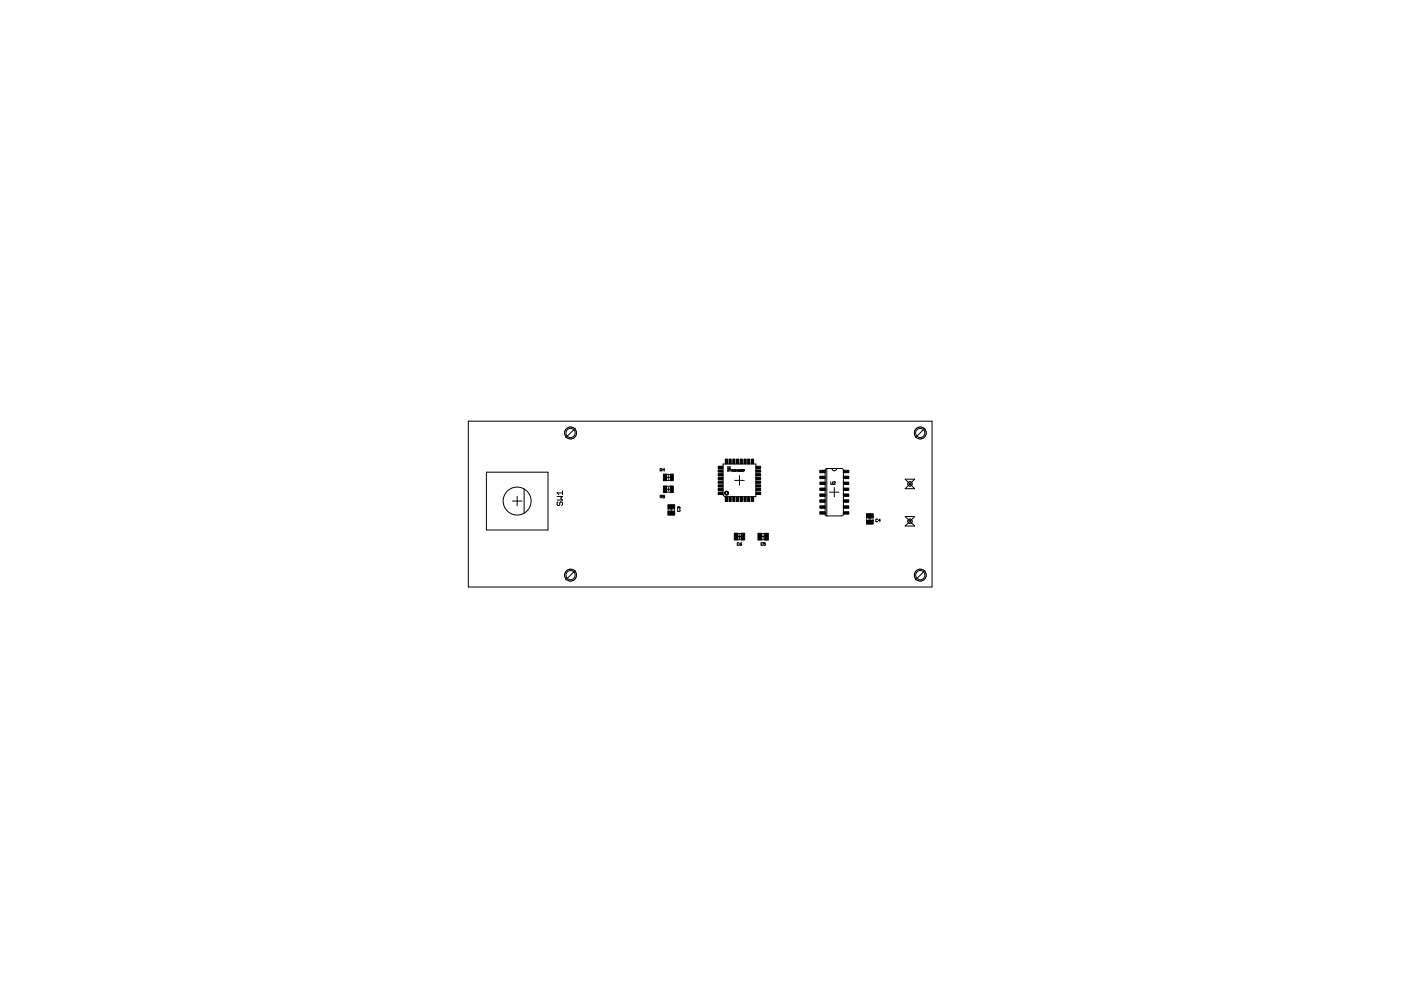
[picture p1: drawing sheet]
<svg xmlns="http://www.w3.org/2000/svg" width="297mm" height="210mm" viewBox="0 0 297 210" stroke-linecap="round" stroke-linejoin="round" font-family="sans-serif">
<g fill="none" stroke="#000" stroke-width=".21">
<path d="M99.3 89.3h98.3v35.2h-98.3zM140 99.7h.3l.1-.3h-.4v.5M140.2 99.7l.2 .2M140.9 99.6h-.4l.3-.2v.5M153.3 98.4h7v6.9h-6.7l-.3-.3zM154.3 98.9v.4h.2v-.4M154.3 99.9l.1-.3 .1 .3M154.3 99.8h.2M154.6 99.3h.3M154.6 99.1l.2-.2v.4M154.6 99.6h.3M154.8 99.6v.3"/>
<path d="M155 99.9v-.3l.1 .1 .2-.1v.3M155.4 99.8h.1M155.6 99.6h-.2v.3h.2M156 99.6h-.2v.3h.2l-.1-.1M156.1 99.8h.3M156.1 99.9l.2-.3 .1 .3M156.5 99.6h.2v.2M156.6 99.8h.1M156.7 99.8v.1h-.2M156.9 99.6h.2l-.2 .3h.2M157.3 99.8h.1M157.3 99.8v-.2h.2l-.1 .2"/>
<path d="M157.3 99.8v.1h.2l-.1-.1M157.6 99.8h.3l-.1-.2h-.2v.3M175 99.4l3.4-.1 .4 .3v9.4l-.2 .3-3.3 .1-.3-.2zM175.3 99.3v10.1M176.4 99.3a.5 .5 0 0 0 .5 .5 .5 .5 0 0 0 .5-.5M103.1 100.1h13.1v12.3h-13.1zM108.6 106.2h2.1M109.6 105.2v2.1M111.1 103.7v5.1M118.1 105.3h1.2l-.4 .3 .4 .4h-1.2M118.3 106.4l-.2 .2v.4l.2 .2 .4-.2v-.4l.2-.2 .4 .2v.4l-.2 .2M119.3 104.1v.8"/>
<path d="M119.3 104.5h-1.2l.4 .4M140 105.4h.3l.1-.3-.4-.1v.6M140.2 105.4l.2 .2M140.9 105h-.4v.3h.4l-.1 .3-.3-.1M141.3 101.9h.8M141.3 100.6h.8M141.3 104.4h.8M141.3 103.1h.8M141.3 101.2h.8M141.3 103.7h.8M141.7 107.8v.7M141.7 100.8v.8"/>
<path d="M141.7 103.3v.8M141.9 108.1h.8M142.3 107.7v.8M143 107.8v.7M143.7 108.1v.3l.5-.1-.1-.2M143.9 107.6h-.3l.1 .3M143.9 107.6h.3l-.1 .3M143.9 107.6v.1M155.8 101.9h2M156.4 113.8h.8M156.4 113.1h.8M156.4 114.4h.8"/>
<path d="M156.7 115.1h-.4v.4h.4M156.8 100.8v2M156.8 113.4v.8M156.9 115.3h.2l.1 .2-.2 .1zM157.2 115.1l-.3 .2M161.4 114.4h.8M161.4 113.1h.8M161.4 113.8h.8M161.7 115.1h-.3v.4h.3M161.8 113.4v.8M162.3 115.1h-.4v.2h.4l-.1 .3-.3-.1M175.9 104.4h2"/>
<path d="M176.1 102.2l.2 .5 .2-.1v-.4M176.7 102.2h.4l-.4 .5h.4M176.9 103.4v2M183.8 109.7v.7M184 110h.8M184.4 109.6v.8M185.1 109.6v.8M186.1 110.2h-.4v.3h.4M186.6 110.3h-.3l.2-.2v.5"/>
<circle cx="109.6" cy="106.2" r="2.96"/>
<circle cx="195.1" cy="121.9" r="1.25"/>
</g>
<path d="M153.8 104.2a.43 .43 0 0 1 .7 .2 .43 .43 0 0 1-.3 .6 .43 .43 0 0 1-.6-.4h.2a.28 .28 0 0 1 .3-.3 .28 .28 0 0 1 .2 .4 .28 .28 0 0 1-.5 0l-.2-.1z" fill-rule="evenodd" fill="#000" stroke="#000" stroke-width=".21"/>
<g fill="#000" stroke="#000" stroke-width=".21">
<path d="M152.3 98.8h.9v.5h-.9zM152.3 99.6h.9v.5h-.9zM153.8 97.3h.4v1h-.4zM154.6 97.3h.4v1h-.4zM155.4 97.3h.4v1h-.4zM156.1 97.3h.5v1h-.5zM156.9 97.3h.5v1h-.5zM157.7 97.3h.5v1h-.5zM158.5 97.3h.5v1h-.5zM159.3 97.3h.5v1h-.5zM160.3 99.6h1v.5h-1zM160.3 98.8h1v.5h-1z"/>
<path d="M173.8 99.7h1.2v.5h-1.2zM178.8 99.7h1.2v.5h-1.2zM140.7 100.5h.6v1.4h-.6zM140.7 103h.6v1.4h-.6zM141.6 108.5h1.4v.7h-1.4zM141.6 107h1.4v.8h-1.4zM142.1 100.5h.6v1.4h-.6zM142.1 103h.6v1.4h-.6zM152.3 100.4h.9v.5h-.9zM152.3 101.2h.9v.5h-.9zM152.3 102h.9v.5h-.9zM152.3 102.8h.9v.5h-.9z"/>
<path d="M152.3 103.6h.9v.5h-.9zM152.3 104.4h.9v.4h-.9zM153.8 105.4h.4v.9h-.4zM154.6 105.4h.4v.9h-.4zM155.4 105.4h.4v.9h-.4zM155.7 113.1h.7v1.4h-.7zM156.1 105.4h.5v.9h-.5zM156.9 105.4h.5v.9h-.5zM157.1 113.1h.8v1.4h-.8zM157.7 105.4h.5v.9h-.5zM158.5 105.4h.5v.9h-.5zM159.3 105.4h.5v.9h-.5z"/>
<path d="M160.3 104.4h1v.4h-1zM160.3 103.6h1v.5h-1zM160.3 102.8h1v.5h-1zM160.3 102h1v.5h-1zM160.3 101.2h1v.5h-1zM160.3 100.4h1v.5h-1zM160.7 113.1h.8v1.4h-.8zM162.1 113.1h.8v1.4h-.8zM173.8 101h1.2v.5h-1.2zM173.8 103.5h1.2v.5h-1.2zM173.8 104.7h1.2v.5h-1.2zM173.8 106h1.2v.5h-1.2z"/>
<path d="M173.8 107.3h1.2v.5h-1.2zM173.8 108.5h1.2v.5h-1.2zM173.8 102.2h1.2v.5h-1.2zM178.8 103.5h1.2v.5h-1.2zM178.8 102.2h1.2v.5h-1.2zM178.8 101h1.2v.5h-1.2zM178.8 104.7h1.2v.5h-1.2zM178.8 106h1.2v.5h-1.2zM178.8 107.3h1.2v.5h-1.2zM178.8 108.5h1.2v.5h-1.2zM183.7 108.9h1.4v.8h-1.4zM183.7 110.4h1.4v.7h-1.4z"/>
</g>
<circle cx="195.1" cy="121.9" r="1.25" fill="#fff" stroke="#000" stroke-width=".21"/>
<circle cx="195.1" cy="91.8" r="1.25" fill="none" stroke="#000" stroke-width=".21"/>
<circle cx="195.1" cy="91.8" r="1.25" fill="#fff" stroke="#000" stroke-width=".21"/>
<circle cx="121" cy="91.8" r="1.25" fill="none" stroke="#000" stroke-width=".21"/>
<circle cx="121" cy="91.8" r="1.25" fill="#fff" stroke="#000" stroke-width=".21"/>
<circle cx="121" cy="121.9" r="1.25" fill="none" stroke="#000" stroke-width=".21"/>
<circle cx="121" cy="121.9" r="1.25" fill="#fff" stroke="#000" stroke-width=".21"/>
<circle cx="192.9" cy="102.6" r=".44" fill="none" stroke="#000" stroke-width=".21"/>
<circle cx="192.9" cy="102.6" r=".44" fill="#fff" stroke="#000" stroke-width=".21"/>
<circle cx="192.9" cy="110.5" r=".44" fill="none" stroke="#000" stroke-width=".21"/>
<circle cx="192.9" cy="110.5" r=".44" fill="#fff" stroke="#000" stroke-width=".21"/>
<g fill="none" stroke="#000" stroke-width=".21">
<path d="M122 90.8l-2 2M196.1 90.8l-2 2M191.9 101.6h2l-2 2h2zM191.9 109.5h2l-2 2h2zM122 120.9l-2 2.1M196.1 120.9l-2 2.1"/>
<circle cx="121" cy="91.8" r=".97"/>
<circle cx="195.1" cy="91.8" r=".97"/>
<circle cx="121" cy="121.9" r=".97"/>
<circle cx="195.1" cy="121.9" r=".97"/>
</g>
</svg>
